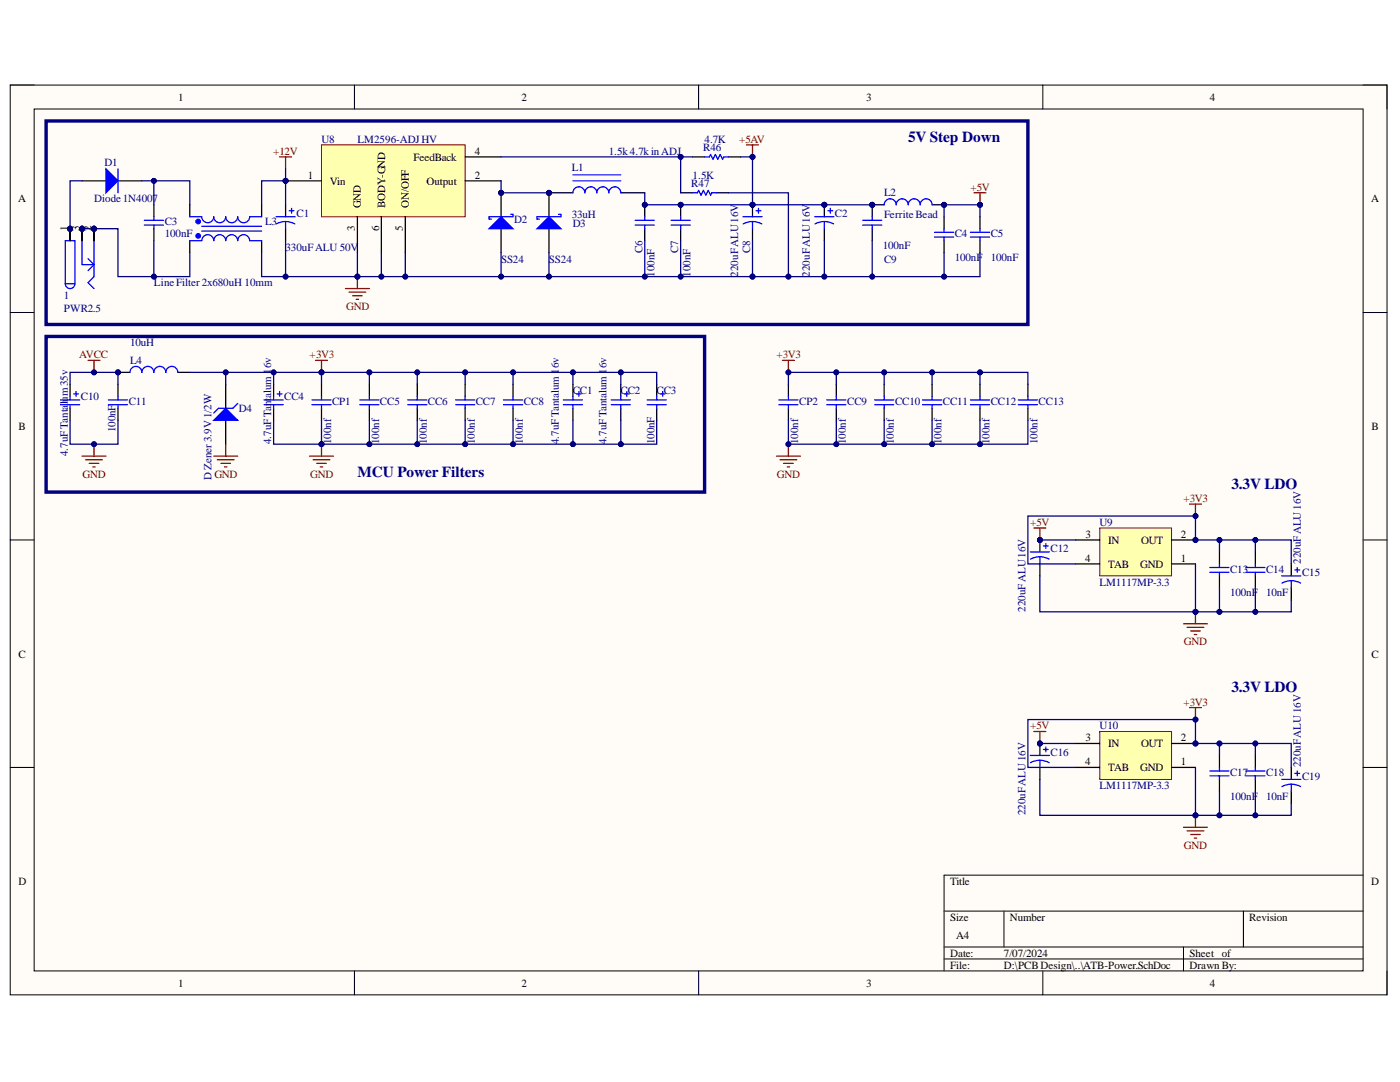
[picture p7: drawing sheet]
<svg xmlns="http://www.w3.org/2000/svg" width="279mm" height="216mm" viewBox="0 0 279 216" stroke-linecap="round" stroke-linejoin="round" font-family="sans-serif">
<defs><g id="words">
<g font-size="3" fill="#000080">
<text x="181.2" y="28.3">5V Step Down</text>
<text x="71.3" y="95.2">MCU Power Filters</text>
<text x="245.7" y="97.6">3.3V LDO</text>
<text x="245.7" y="138.2">3.3V LDO</text>
</g>
<g font-size="2.2">
<text x="35.6" y="20.1">1</text>
<text x="104.1" y="20.1">2</text>
<text x="172.9" y="20.1">3</text>
<text x="241.4" y="20.1">4</text>
<text x="61.5" y="35.7">1</text>
<text x="82.5" y="32.1">FeedBack</text>
<text x="94.8" y="30.8">4</text>
<text x="94.8" y="35.7">2</text>
<text x="3.6" y="40.4">A</text>
<text x="65.9" y="36.8">Vin</text>
<text x="72" y="41.6" transform="rotate(-90 72 41.6)">GND</text>
<text x="76.8" y="41.6" transform="rotate(-90 76.8 41.6)">BODY-GND</text>
<text x="81.6" y="41.6" transform="rotate(-90 81.6 41.6)">ON/OFF</text>
<text x="85.1" y="36.8">Output</text>
<text x="273.6" y="40.4">A</text>
<text x="13.5" y="46.1" transform="rotate(-90 13.5 46.1)">1</text>
<text x="15.9" y="46.1" transform="rotate(-90 15.9 46.1)">3</text>
<text x="18.3" y="46.1" transform="rotate(-90 18.3 46.1)">2</text>
<text x="70.8" y="46" transform="rotate(-90 70.8 46)">3</text>
<text x="75.7" y="46.1" transform="rotate(-90 75.7 46.1)">6</text>
<text x="80.4" y="46.1" transform="rotate(-90 80.4 46.1)">5</text>
<text x="3.7" y="85.8">B</text>
<text x="273.7" y="85.8">B</text>
<text x="216.7" y="107.3">3</text>
<text x="235.7" y="107.3">2</text>
<text x="216.6" y="112.1">4</text>
<text x="221.1" y="108.5">IN</text>
<text x="221.1" y="113.3">TAB</text>
<text x="227.6" y="113.3">GND</text>
<text x="227.7" y="108.5">OUT</text>
<text x="235.7" y="112.1">1</text>
<text x="3.7" y="131.2">C</text>
<text x="273.7" y="131.2">C</text>
<text x="216.7" y="147.9">3</text>
<text x="221.1" y="149.1">IN</text>
<text x="227.7" y="149.1">OUT</text>
<text x="235.7" y="147.9">2</text>
<text x="216.6" y="152.7">4</text>
<text x="221.1" y="153.9">TAB</text>
<text x="227.6" y="153.9">GND</text>
<text x="235.7" y="152.7">1</text>
<text x="3.7" y="176.6">D</text>
<text x="189.6" y="176.6">Title</text>
<text x="273.6" y="176.6">D</text>
<text x="189.6" y="183.7">Size</text>
<text x="201.5" y="183.7">Number</text>
<text x="249.3" y="183.7">Revision</text>
<text x="189.6" y="190.9">Date:</text>
<text x="190.8" y="187.4">A4</text>
<text x="200.3" y="190.9">7/07/2024</text>
<text x="237.4" y="190.9">Sheet of</text>
<text x="35.6" y="196.9">1</text>
<text x="104.1" y="196.9">2</text>
<text x="172.9" y="196.9">3</text>
<text x="189.6" y="193.3">File:</text>
<text x="200.3" y="193.3">D:\PCBDesign\..\ATB-Power.SchDoc</text>
<text x="237.4" y="193.3">Drawn By:</text>
<text x="241.4" y="196.9">4</text>
</g>
<g font-size="2.2" fill="#000080">
<text x="64.2" y="28.5">U8</text>
<text x="71.3" y="28.5">LM2596-ADJHV</text>
<text x="140.6" y="28.5">4.7K</text>
<text x="20.9" y="33">D1</text>
<text x="114.1" y="34.2">L1</text>
<text x="121.5" y="30.8">1.5k 4.7k in ADJ</text>
<text x="138.2" y="35.7">1.5K</text>
<text x="140.3" y="30.2">R46</text>
<text x="18.8" y="40.4">Diode1N4007</text>
<text x="138" y="37.3">R47</text>
<text x="176.4" y="39.2">L2</text>
<text x="32.9" y="45">C3</text>
<text x="32.9" y="47.3">100nF</text>
<text x="52.9" y="45">L3</text>
<text x="59.2" y="43.3">C1</text>
<text x="102.6" y="44.5">D2</text>
<text x="114.1" y="43.5">33uH</text>
<text x="114.3" y="45.2">D3</text>
<text x="166.6" y="43.3">C2</text>
<text x="176.4" y="43.5">FerriteBead</text>
<text x="190.5" y="47.3">C4</text>
<text x="197.7" y="47.3">C5</text>
<text x="57" y="50">330uFALU 50V</text>
<text x="100" y="52.4">SS24</text>
<text x="109.6" y="52.4">SS24</text>
<text x="128.2" y="50.4" transform="rotate(-90 128.2 50.4)">C6</text>
<text x="135.3" y="50.4" transform="rotate(-90 135.3 50.4)">C7</text>
<text x="149.7" y="50.4" transform="rotate(-90 149.7 50.4)">C8</text>
<text x="176.2" y="49.8">100nF</text>
<text x="176.4" y="52.4">C9</text>
<text x="190.5" y="52.1">100nF</text>
<text x="197.7" y="52.1">100nF</text>
<text x="12.8" y="59.7">1</text>
<text x="30.7" y="57.1">LineFilter2x680uH 10mm</text>
<text x="130.6" y="55.2" transform="rotate(-90 130.6 55.2)">100nF</text>
<text x="137.8" y="55.2" transform="rotate(-90 137.8 55.2)">100nF</text>
<text x="147.3" y="55.2" transform="rotate(-90 147.3 55.2)">220uFALU16V</text>
<text x="161.6" y="55.2" transform="rotate(-90 161.6 55.2)">220uFALU16V</text>
<text x="12.8" y="62.2">PWR2.5</text>
<text x="26" y="69.1">10uH</text>
<text x="26" y="72.7">L4</text>
<text x="13.5" y="80.7" transform="rotate(-90 13.5 80.7)">lum35v</text>
<text x="16.1" y="79.9">C10</text>
<text x="25.7" y="80.8">C11</text>
<text x="47.7" y="82.2">D4</text>
<text x="54.1" y="79.3" transform="rotate(-90 54.1 79.3)">alum 16v</text>
<text x="56.7" y="79.9">CC4</text>
<text x="66.3" y="80.8">CP1</text>
<text x="75.8" y="80.8">CC5</text>
<text x="85.4" y="80.8">CC6</text>
<text x="94.9" y="80.8">CC7</text>
<text x="104.6" y="80.8">CC8</text>
<text x="114.3" y="78.7">CC1</text>
<text x="123.8" y="78.7">CC2</text>
<text x="131" y="78.7">CC3</text>
<text x="159.5" y="80.8">CP2</text>
<text x="169.1" y="80.8">CC9</text>
<text x="178.6" y="80.8">CC10</text>
<text x="188.2" y="80.8">CC11</text>
<text x="197.7" y="80.8">CC12</text>
<text x="207.3" y="80.8">CC13</text>
<text x="23.1" y="86.3" transform="rotate(-90 23.1 86.3)">100nF</text>
<text x="54.1" y="88.6" transform="rotate(-90 54.1 88.6)">4.7uFTant</text>
<text x="66.1" y="88.6" transform="rotate(-90 66.1 88.6)">100nf</text>
<text x="75.7" y="88.6" transform="rotate(-90 75.7 88.6)">100nf</text>
<text x="85.2" y="88.6" transform="rotate(-90 85.2 88.6)">100nf</text>
<text x="94.8" y="88.6" transform="rotate(-90 94.8 88.6)">100nf</text>
<text x="104.3" y="88.6" transform="rotate(-90 104.3 88.6)">100nf</text>
<text x="111.5" y="88.6" transform="rotate(-90 111.5 88.6)">4.7uFTantalum 16v</text>
<text x="121.1" y="88.6" transform="rotate(-90 121.1 88.6)">4.7uFTantalum 16v</text>
<text x="130.6" y="88.6" transform="rotate(-90 130.6 88.6)">100nF</text>
<text x="159.3" y="88.6" transform="rotate(-90 159.3 88.6)">100nf</text>
<text x="168.8" y="88.6" transform="rotate(-90 168.8 88.6)">100nf</text>
<text x="178.4" y="88.6" transform="rotate(-90 178.4 88.6)">100nf</text>
<text x="187.9" y="88.6" transform="rotate(-90 187.9 88.6)">100nf</text>
<text x="197.5" y="88.6" transform="rotate(-90 197.5 88.6)">100nf</text>
<text x="207" y="88.6" transform="rotate(-90 207 88.6)">100nf</text>
<text x="13.5" y="91" transform="rotate(-90 13.5 91)">4.7uFTanta</text>
<text x="42.2" y="95.8" transform="rotate(-90 42.2 95.8)">D Zener3.9V1/2W</text>
<text x="219.5" y="105">U9</text>
<text x="209.6" y="110.2">C12</text>
<text x="259.6" y="112.5" transform="rotate(-90 259.6 112.5)">220uFALU16V</text>
<text x="219.5" y="116.9">LM1117MP-3.3</text>
<text x="245.5" y="119">100nF</text>
<text x="245.5" y="114.3">C13</text>
<text x="252.7" y="119">10nF</text>
<text x="252.7" y="114.3">C14</text>
<text x="259.9" y="114.9">C15</text>
<text x="204.7" y="122.1" transform="rotate(-90 204.7 122.1)">220uF ALU16V</text>
<text x="219.5" y="145.5">U10</text>
<text x="209.6" y="150.8">C16</text>
<text x="245.5" y="154.8">C17</text>
<text x="252.7" y="154.8">C18</text>
<text x="259.6" y="153.1" transform="rotate(-90 259.6 153.1)">220uFALU 16V</text>
<text x="259.9" y="155.6">C19</text>
<text x="219.5" y="157.4">LM1117MP-3.3</text>
<text x="245.5" y="159.6">100nF</text>
<text x="252.7" y="159.6">10nF</text>
<text x="204.7" y="162.7" transform="rotate(-90 204.7 162.7)">220uFALU16V</text>
</g>
<g font-size="2.2" fill="#800000">
<text x="147.5" y="28.5">+5AV</text>
<text x="54.5" y="30.8">+12V</text>
<text x="193.7" y="38">+5V</text>
<text x="69.1" y="61.9">GND</text>
<text x="15.8" y="71.5">AVCC</text>
<text x="61.8" y="71.5">+3V3</text>
<text x="155" y="71.5">+3V3</text>
<text x="16.5" y="95.4">GND</text>
<text x="42.8" y="95.4">GND</text>
<text x="61.9" y="95.4">GND</text>
<text x="155" y="95.4">GND</text>
<text x="236.2" y="100.1">+3V3</text>
<text x="205.6" y="105">+5V</text>
<text x="236.3" y="128.8">GND</text>
<text x="236.2" y="140.8">+3V3</text>
<text x="205.6" y="145.5">+5V</text>
<text x="236.3" y="169.4">GND</text>
</g>
</g></defs>
<path d="M2 17h274.8v181.5h-274.8z" fill-rule="evenodd" fill="#fffcf8"/>
<path d="M2 17h274.8v181.5h-274.8z" fill="none" stroke="#000" stroke-width=".2"/>
<path d="M6.8 21.8h265.2v171.9h-265.2z" fill-rule="evenodd" fill="#fffcf8"/>
<g fill="none" stroke="#000" stroke-width=".2">
<path d="M2 17h4.8M70.7 17v4.8M139.4 17v4.8M208.1 17v4.8M272 17h4.8v4.8M6.8 21.8h265.2v171.9h-265.2zM2 62.4h4.8M272 62.4h4.8M2 107.7h4.8M272 107.7h4.8M2 153.1h4.8M272 153.1h4.8"/>
<path d="M272 174.6h-83.6v19.1M70.7 193.7v4.8M139.4 193.7v4.8M188.4 181.8h83.6M188.4 189h83.6M188.4 191.4h83.6M200.4 181.8v7.2M208.1 193.7v4.8M236.2 189v4.7M248.1 181.8v7.2M276.8 193.7v4.8"/>
</g>
<path d="M68.9 57.6h4.8M69.7 58.3h3.3M70.4 59h1.9M71.1 59.7h.5M71.3 55.2v2.4" fill="none" stroke="#800000" stroke-width=".25"/>
<circle cx="71.3" cy="55.2" r=".48" fill="#000080"/>
<circle cx="71.3" cy="55.2" r=".48" fill="none" stroke="#000080" stroke-width=".2"/>
<path d="M30.7 40.9v2.3M30.7 45.6v2.4" fill="none" stroke="#000" stroke-width=".25"/>
<path d="M28.8 44h3.8M28.8 44.9h3.8M30.7 43.2v.8M30.7 44.9v.7" fill="none" stroke="#00f" stroke-width=".25"/>
<circle cx="128.7" cy="40.9" r=".48" fill="#000080"/>
<circle cx="128.7" cy="40.9" r=".48" fill="none" stroke="#000080" stroke-width=".2"/>
<path d="M128.7 40.9v2.3M128.7 45.6v2.4" fill="none" stroke="#000" stroke-width=".25"/>
<circle cx="128.7" cy="40.9" r=".48" fill="#000080"/>
<circle cx="128.7" cy="40.9" r=".48" fill="none" stroke="#000080" stroke-width=".2"/>
<path d="M126.8 44h3.8M126.8 44.9h3.8M128.7 43.2v.8M128.7 44.9v.7" fill="none" stroke="#00f" stroke-width=".25"/>
<circle cx="135.8" cy="40.9" r=".48" fill="#000080"/>
<circle cx="135.8" cy="40.9" r=".48" fill="none" stroke="#000080" stroke-width=".2"/>
<path d="M135.8 40.9v2.3M135.8 45.6v2.4" fill="none" stroke="#000" stroke-width=".25"/>
<circle cx="135.8" cy="40.9" r=".48" fill="#000080"/>
<circle cx="135.8" cy="40.9" r=".48" fill="none" stroke="#000080" stroke-width=".2"/>
<path d="M133.9 44h3.9M133.9 44.9h3.9M135.8 43.2v.8M135.8 44.9v.7" fill="none" stroke="#00f" stroke-width=".25"/>
<circle cx="174.1" cy="40.9" r=".48" fill="#000080"/>
<circle cx="174.1" cy="40.9" r=".48" fill="none" stroke="#000080" stroke-width=".2"/>
<path d="M174.1 40.9v2.3M174.1 45.6v2.4" fill="none" stroke="#000" stroke-width=".25"/>
<circle cx="174.1" cy="40.9" r=".48" fill="#000080"/>
<circle cx="174.1" cy="40.9" r=".48" fill="none" stroke="#000080" stroke-width=".2"/>
<path d="M55.1 43.2h3.8M57 44.2l.8 .1 1 .4M57 44.2l-1.2 .2-.7 .3M57 44.2v1.4M57.7 42.1h1M58.2 41.6v.9M172.2 44h3.8M172.2 44.9h3.8M174.1 43.2v.8M174.1 44.9v.7" fill="none" stroke="#00f" stroke-width=".25"/>
<path d="M57 40.9v2.3M57 45.6v2.4" fill="none" stroke="#000" stroke-width=".25"/>
<path d="M55.8 31.3h2.4M57 31.3v2.4" fill="none" stroke="#800000" stroke-width=".25"/>
<circle cx="57" cy="36.1" r=".48" fill="#000080"/>
<circle cx="57" cy="36.1" r=".48" fill="none" stroke="#000080" stroke-width=".2"/>
<path d="M64.2 28.9h28.6v14.3h-28.6z" fill-rule="evenodd" fill="#ffffb0"/>
<path d="M64.2 28.9h28.6v14.3h-28.6z" fill="none" stroke="#800000" stroke-width=".2"/>
<path d="M57 36.1h7.2" fill="none" stroke="#000" stroke-width=".25"/>
<circle cx="57" cy="36.1" r=".48" fill="#000080"/>
<circle cx="57" cy="36.1" r=".48" fill="none" stroke="#000080" stroke-width=".2"/>
<path d="M92.8 31.3h7.2M92.8 36.1h7.2M71.3 43.2v7.2M76.1 43.2v7.2M80.9 43.2v7.2" fill="none" stroke="#000" stroke-width=".25"/>
<circle cx="109.6" cy="38.5" r=".48" fill="#000080"/>
<circle cx="109.6" cy="38.5" r=".48" fill="none" stroke="#000080" stroke-width=".2"/>
<path d="M109.6 38.5h4.7" fill="none" stroke="#000" stroke-width=".25"/>
<circle cx="109.6" cy="38.5" r=".48" fill="#000080"/>
<circle cx="109.6" cy="38.5" r=".48" fill="none" stroke="#000080" stroke-width=".2"/>
<path d="M123.9 38.5h4.8" fill="none" stroke="#000" stroke-width=".25"/>
<path d="M114.3 38.5a1.2 1.2 0 0 1 1.2-1.2 1.2 1.2 0 0 1 1.2 1.2 1.19 1.19 0 0 1 1.2-1.2 1.19 1.19 0 0 1 1.2 1.2 1.19 1.19 0 0 1 1.2-1.2 1.19 1.19 0 0 1 1.2 1.2 1.19 1.19 0 0 1 1.2-1.2 1.19 1.19 0 0 1 1.2 1.2M114.3 36.1h9.6M114.3 34.9h9.6" fill="none" stroke="#00f" stroke-width=".25"/>
<circle cx="100" cy="38.5" r=".48" fill="#000080"/>
<circle cx="100" cy="38.5" r=".48" fill="none" stroke="#000080" stroke-width=".2"/>
<path d="M100 38.5v4.7M100 45.6v4.8" fill="none" stroke="#000" stroke-width=".25"/>
<circle cx="100" cy="38.5" r=".48" fill="#000080"/>
<circle cx="100" cy="38.5" r=".48" fill="none" stroke="#000080" stroke-width=".2"/>
<path d="M97.6 45.6l2.4-2.4 2.4 2.4z" fill="#00f"/>
<path d="M97.6 45.6l2.4-2.4 2.4 2.4zM101.9 42.8h.5v.4h-4.8v.5h.5" fill="none" stroke="#00f" stroke-width=".25"/>
<circle cx="109.6" cy="38.5" r=".48" fill="#000080"/>
<circle cx="109.6" cy="38.5" r=".48" fill="none" stroke="#000080" stroke-width=".2"/>
<path d="M109.6 38.5v4.7M109.6 45.6v4.8" fill="none" stroke="#000" stroke-width=".25"/>
<circle cx="109.6" cy="38.5" r=".48" fill="#000080"/>
<circle cx="109.6" cy="38.5" r=".48" fill="none" stroke="#000080" stroke-width=".2"/>
<path d="M107.2 45.6l2.4-2.4 2.3 2.4z" fill="#00f"/>
<path d="M107.2 45.6l2.4-2.4 2.3 2.4zM111.5 42.8h.4v.4h-4.7v.5h.4M186.5 46.4h3.8M186.5 47.3h3.8M188.4 45.6v.8M188.4 47.3v.7" fill="none" stroke="#00f" stroke-width=".25"/>
<path d="M188.4 43.2v2.4M188.4 48v2.4" fill="none" stroke="#000" stroke-width=".25"/>
<circle cx="164.5" cy="40.9" r=".48" fill="#000080"/>
<circle cx="164.5" cy="40.9" r=".48" fill="none" stroke="#000080" stroke-width=".2"/>
<path d="M164.5 40.9v2.3" fill="none" stroke="#000" stroke-width=".25"/>
<circle cx="164.5" cy="40.9" r=".48" fill="#000080"/>
<circle cx="164.5" cy="40.9" r=".48" fill="none" stroke="#000080" stroke-width=".2"/>
<path d="M164.5 45.6v2.4" fill="none" stroke="#000" stroke-width=".25"/>
<path d="M162.6 43.2h3.8M164.5 44.2l1.2 .2 .7 .3M164.5 44.2l-.8 .1-1 .4M164.5 44.2v1.4M165.2 42.1h1M165.7 41.6v.9" fill="none" stroke="#00f" stroke-width=".25"/>
<circle cx="150.2" cy="40.9" r=".48" fill="#000080"/>
<circle cx="150.2" cy="40.9" r=".48" fill="none" stroke="#000080" stroke-width=".2"/>
<path d="M150.2 40.9v2.3" fill="none" stroke="#000" stroke-width=".25"/>
<circle cx="150.2" cy="40.9" r=".48" fill="#000080"/>
<circle cx="150.2" cy="40.9" r=".48" fill="none" stroke="#000080" stroke-width=".2"/>
<path d="M150.2 45.6v2.4" fill="none" stroke="#000" stroke-width=".25"/>
<path d="M148.3 43.2h3.8M150.2 44.2l.7 .1 1.1 .4M150.2 44.2l-1.2 .2-.7 .3M150.2 44.2v1.4M150.9 42.1h.9M151.4 41.6v.9" fill="none" stroke="#00f" stroke-width=".25"/>
<circle cx="174.1" cy="40.9" r=".48" fill="#000080"/>
<circle cx="174.1" cy="40.9" r=".48" fill="none" stroke="#000080" stroke-width=".2"/>
<circle cx="188.4" cy="40.9" r=".48" fill="#000080"/>
<circle cx="188.4" cy="40.9" r=".48" fill="none" stroke="#000080" stroke-width=".2"/>
<path d="M174.1 40.9h2.4" fill="none" stroke="#000" stroke-width=".25"/>
<circle cx="174.1" cy="40.9" r=".48" fill="#000080"/>
<circle cx="174.1" cy="40.9" r=".48" fill="none" stroke="#000080" stroke-width=".2"/>
<path d="M186 40.9h2.4" fill="none" stroke="#000" stroke-width=".25"/>
<circle cx="188.4" cy="40.9" r=".48" fill="#000080"/>
<circle cx="188.4" cy="40.9" r=".48" fill="none" stroke="#000080" stroke-width=".2"/>
<path d="M176.5 40.9a1.19 1.19 0 0 1 1.2-1.2 1.19 1.19 0 0 1 1.1 1.2 1.2 1.2 0 0 1 1.2-1.2 1.2 1.2 0 0 1 1.2 1.2 1.19 1.19 0 0 1 1.2-1.2 1.19 1.19 0 0 1 1.2 1.2 1.19 1.19 0 0 1 1.2-1.2 1.19 1.19 0 0 1 1.2 1.2" fill="none" stroke="#00f" stroke-width=".25"/>
<path d="M149 28.9h2.4M150.2 28.9v2.4" fill="none" stroke="#800000" stroke-width=".25"/>
<circle cx="150.2" cy="31.3" r=".48" fill="#000080"/>
<circle cx="150.2" cy="31.3" r=".48" fill="none" stroke="#000080" stroke-width=".2"/>
<path d="M16.4 36.1h4.7M23.5 36.1h4.8M135.8 38.5h2.4M138.2 31.3h2.4M143 38.5h2.4M145.4 31.3h2.4" fill="none" stroke="#000" stroke-width=".25"/>
<path d="M138.2 38.5h1l.2-.5 .5 .9 .5-.9 .5 .9 .4-.9 .5 .9 .3-.4h.9M140.6 31.3h1l.2-.5 .5 1 .5-1 .4 1 .5-1 .5 1 .2-.5h1" fill="none" stroke="#00f" stroke-width=".25"/>
<path d="M9.2 24.1h195.9v40.6h-195.9z" fill="none" stroke="#000080" stroke-width=".68"/>
<path d="M21.1 33.7l2.4 2.4-2.4 2.4z" fill="#00f"/>
<path d="M21.1 33.7l2.4 2.4-2.4 2.4zM23.5 33.7v4.8M37.9 43.2h2.4a1.2 1.2 0 0 0 1.2 1.2 1.2 1.2 0 0 0 1.2-1.2 1.19 1.19 0 0 0 1.2 1.2 1.19 1.19 0 0 0 1.1-1.2 1.19 1.19 0 0 0 1.2 1.2 1.19 1.19 0 0 0 1.2-1.2 1.19 1.19 0 0 0 1.2 1.2 1.19 1.19 0 0 0 1.2-1.2h2.4M37.9 48h2.4a1.2 1.2 0 0 1 1.2-1.2 1.2 1.2 0 0 1 1.2 1.2 1.19 1.19 0 0 1 1.2-1.2 1.19 1.19 0 0 1 1.1 1.2 1.19 1.19 0 0 1 1.2-1.2 1.19 1.19 0 0 1 1.2 1.2 1.19 1.19 0 0 1 1.2-1.2 1.19 1.19 0 0 1 1.2 1.2h2.4M40.3 46.1h11.9M40.3 45.2h11.9" fill="none" stroke="#00f" stroke-width=".25"/>
<path d="M37.9 40.9v2.3M37.9 48v2.4M52.2 40.9v2.3M52.2 48v2.4" fill="none" stroke="#000" stroke-width=".25"/>
<circle cx="39.6" cy="47.1" r=".48" fill="#00f"/>
<circle cx="39.6" cy="47.1" r=".48" fill="none" stroke="#00f" stroke-width=".2"/>
<circle cx="39.5" cy="44.2" r=".48" fill="#00f"/>
<circle cx="39.5" cy="44.2" r=".48" fill="none" stroke="#00f" stroke-width=".2"/>
<path d="M195.6 43.2v2.4M195.6 48v2.4" fill="none" stroke="#000" stroke-width=".25"/>
<path d="M193.7 46.4h3.8M193.7 47.3h3.8M195.6 45.6v.8M195.6 47.3v.7" fill="none" stroke="#00f" stroke-width=".25"/>
<path d="M100 36.1v2.4h9.6" fill="none" stroke="#000080" stroke-width=".25"/>
<circle cx="109.6" cy="38.5" r=".48" fill="#000080"/>
<circle cx="109.6" cy="38.5" r=".48" fill="none" stroke="#000080" stroke-width=".2"/>
<circle cx="100" cy="38.5" r=".48" fill="#000080"/>
<circle cx="100" cy="38.5" r=".48" fill="none" stroke="#000080" stroke-width=".2"/>
<path d="M57 33.7v7.2" fill="none" stroke="#000080" stroke-width=".25"/>
<circle cx="57" cy="36.1" r=".48" fill="#000080"/>
<circle cx="57" cy="36.1" r=".48" fill="none" stroke="#000080" stroke-width=".2"/>
<path d="M164.5 40.9h9.6" fill="none" stroke="#000080" stroke-width=".25"/>
<circle cx="164.5" cy="40.9" r=".48" fill="#000080"/>
<circle cx="164.5" cy="40.9" r=".48" fill="none" stroke="#000080" stroke-width=".2"/>
<circle cx="174.1" cy="40.9" r=".48" fill="#000080"/>
<circle cx="174.1" cy="40.9" r=".48" fill="none" stroke="#000080" stroke-width=".2"/>
<path d="M188.4 50.4v4.8" fill="none" stroke="#000080" stroke-width=".25"/>
<circle cx="188.4" cy="55.2" r=".48" fill="#000080"/>
<circle cx="188.4" cy="55.2" r=".48" fill="none" stroke="#000080" stroke-width=".2"/>
<path d="M57 48v7.2" fill="none" stroke="#000080" stroke-width=".25"/>
<circle cx="57" cy="55.2" r=".48" fill="#000080"/>
<circle cx="57" cy="55.2" r=".48" fill="none" stroke="#000080" stroke-width=".2"/>
<path d="M71.3 50.4v4.8" fill="none" stroke="#000080" stroke-width=".25"/>
<circle cx="71.3" cy="55.2" r=".48" fill="#000080"/>
<circle cx="71.3" cy="55.2" r=".48" fill="none" stroke="#000080" stroke-width=".2"/>
<path d="M80.9 50.4v4.8" fill="none" stroke="#000080" stroke-width=".25"/>
<circle cx="80.9" cy="55.2" r=".48" fill="#000080"/>
<circle cx="80.9" cy="55.2" r=".48" fill="none" stroke="#000080" stroke-width=".2"/>
<path d="M100 50.4v4.8" fill="none" stroke="#000080" stroke-width=".25"/>
<circle cx="100" cy="55.2" r=".48" fill="#000080"/>
<circle cx="100" cy="55.2" r=".48" fill="none" stroke="#000080" stroke-width=".2"/>
<path d="M109.6 50.4v4.8" fill="none" stroke="#000080" stroke-width=".25"/>
<circle cx="109.6" cy="55.2" r=".48" fill="#000080"/>
<circle cx="109.6" cy="55.2" r=".48" fill="none" stroke="#000080" stroke-width=".2"/>
<path d="M128.7 48v7.2" fill="none" stroke="#000080" stroke-width=".25"/>
<circle cx="128.7" cy="55.2" r=".48" fill="#000080"/>
<circle cx="128.7" cy="55.2" r=".48" fill="none" stroke="#000080" stroke-width=".2"/>
<path d="M135.8 48v7.2" fill="none" stroke="#000080" stroke-width=".25"/>
<circle cx="135.8" cy="55.2" r=".48" fill="#000080"/>
<circle cx="135.8" cy="55.2" r=".48" fill="none" stroke="#000080" stroke-width=".2"/>
<path d="M164.5 48v7.2" fill="none" stroke="#000080" stroke-width=".25"/>
<circle cx="164.5" cy="55.2" r=".48" fill="#000080"/>
<circle cx="164.5" cy="55.2" r=".48" fill="none" stroke="#000080" stroke-width=".2"/>
<path d="M174.1 48v7.2" fill="none" stroke="#000080" stroke-width=".25"/>
<circle cx="174.1" cy="55.2" r=".48" fill="#000080"/>
<circle cx="174.1" cy="55.2" r=".48" fill="none" stroke="#000080" stroke-width=".2"/>
<path d="M188.4 40.9v2.3" fill="none" stroke="#000080" stroke-width=".25"/>
<circle cx="188.4" cy="40.9" r=".48" fill="#000080"/>
<circle cx="188.4" cy="40.9" r=".48" fill="none" stroke="#000080" stroke-width=".2"/>
<path d="M128.7 38.5v2.4h21.5" fill="none" stroke="#000080" stroke-width=".25"/>
<circle cx="150.2" cy="40.9" r=".48" fill="#000080"/>
<circle cx="150.2" cy="40.9" r=".48" fill="none" stroke="#000080" stroke-width=".2"/>
<circle cx="135.8" cy="40.9" r=".48" fill="#000080"/>
<circle cx="135.8" cy="40.9" r=".48" fill="none" stroke="#000080" stroke-width=".2"/>
<circle cx="128.7" cy="40.9" r=".48" fill="#000080"/>
<circle cx="128.7" cy="40.9" r=".48" fill="none" stroke="#000080" stroke-width=".2"/>
<path d="M76.1 50.4v4.8" fill="none" stroke="#000080" stroke-width=".25"/>
<circle cx="76.1" cy="55.2" r=".48" fill="#000080"/>
<circle cx="76.1" cy="55.2" r=".48" fill="none" stroke="#000080" stroke-width=".2"/>
<path d="M150.2 48v7.2" fill="none" stroke="#000080" stroke-width=".25"/>
<circle cx="150.2" cy="55.2" r=".48" fill="#000080"/>
<circle cx="150.2" cy="55.2" r=".48" fill="none" stroke="#000080" stroke-width=".2"/>
<path d="M150.2 40.9h14.3" fill="none" stroke="#000080" stroke-width=".25"/>
<circle cx="150.2" cy="40.9" r=".48" fill="#000080"/>
<circle cx="150.2" cy="40.9" r=".48" fill="none" stroke="#000080" stroke-width=".2"/>
<circle cx="164.5" cy="40.9" r=".48" fill="#000080"/>
<circle cx="164.5" cy="40.9" r=".48" fill="none" stroke="#000080" stroke-width=".2"/>
<path d="M147.8 31.3h2.4" fill="none" stroke="#000080" stroke-width=".25"/>
<circle cx="150.2" cy="31.3" r=".48" fill="#000080"/>
<circle cx="150.2" cy="31.3" r=".48" fill="none" stroke="#000080" stroke-width=".2"/>
<path d="M150.2 31.3v9.6" fill="none" stroke="#000080" stroke-width=".25"/>
<circle cx="150.2" cy="31.3" r=".48" fill="#000080"/>
<circle cx="150.2" cy="31.3" r=".48" fill="none" stroke="#000080" stroke-width=".2"/>
<circle cx="150.2" cy="40.9" r=".48" fill="#000080"/>
<circle cx="150.2" cy="40.9" r=".48" fill="none" stroke="#000080" stroke-width=".2"/>
<path d="M145.4 38.5h11.9v16.7" fill="none" stroke="#000080" stroke-width=".25"/>
<circle cx="157.3" cy="55.2" r=".48" fill="#000080"/>
<circle cx="157.3" cy="55.2" r=".48" fill="none" stroke="#000080" stroke-width=".2"/>
<path d="M188.4 40.9h7.2" fill="none" stroke="#000080" stroke-width=".25"/>
<circle cx="195.6" cy="40.9" r=".48" fill="#000080"/>
<circle cx="195.6" cy="40.9" r=".48" fill="none" stroke="#000080" stroke-width=".2"/>
<circle cx="188.4" cy="40.9" r=".48" fill="#000080"/>
<circle cx="188.4" cy="40.9" r=".48" fill="none" stroke="#000080" stroke-width=".2"/>
<path d="M30.7 36.1v4.8" fill="none" stroke="#000080" stroke-width=".25"/>
<circle cx="30.7" cy="36.1" r=".48" fill="#000080"/>
<circle cx="30.7" cy="36.1" r=".48" fill="none" stroke="#000080" stroke-width=".2"/>
<path d="M100 31.3h38.2" fill="none" stroke="#000080" stroke-width=".25"/>
<circle cx="135.8" cy="31.3" r=".48" fill="#000080"/>
<circle cx="135.8" cy="31.3" r=".48" fill="none" stroke="#000080" stroke-width=".2"/>
<path d="M135.8 31.3v7.2" fill="none" stroke="#000080" stroke-width=".25"/>
<circle cx="135.8" cy="31.3" r=".48" fill="#000080"/>
<circle cx="135.8" cy="31.3" r=".48" fill="none" stroke="#000080" stroke-width=".2"/>
<path d="M28.3 36.1h9.6v4.8" fill="none" stroke="#000080" stroke-width=".25"/>
<circle cx="30.7" cy="36.1" r=".48" fill="#000080"/>
<circle cx="30.7" cy="36.1" r=".48" fill="none" stroke="#000080" stroke-width=".2"/>
<path d="M57 36.1h-4.8v4.8" fill="none" stroke="#000080" stroke-width=".25"/>
<circle cx="57" cy="36.1" r=".48" fill="#000080"/>
<circle cx="57" cy="36.1" r=".48" fill="none" stroke="#000080" stroke-width=".2"/>
<path d="M52.2 50.4v4.8h98" fill="none" stroke="#000080" stroke-width=".25"/>
<circle cx="57" cy="55.2" r=".48" fill="#000080"/>
<circle cx="57" cy="55.2" r=".48" fill="none" stroke="#000080" stroke-width=".2"/>
<circle cx="71.3" cy="55.2" r=".48" fill="#000080"/>
<circle cx="71.3" cy="55.2" r=".48" fill="none" stroke="#000080" stroke-width=".2"/>
<circle cx="76.1" cy="55.2" r=".48" fill="#000080"/>
<circle cx="76.1" cy="55.2" r=".48" fill="none" stroke="#000080" stroke-width=".2"/>
<circle cx="80.9" cy="55.2" r=".48" fill="#000080"/>
<circle cx="80.9" cy="55.2" r=".48" fill="none" stroke="#000080" stroke-width=".2"/>
<circle cx="100" cy="55.2" r=".48" fill="#000080"/>
<circle cx="100" cy="55.2" r=".48" fill="none" stroke="#000080" stroke-width=".2"/>
<circle cx="109.6" cy="55.2" r=".48" fill="#000080"/>
<circle cx="109.6" cy="55.2" r=".48" fill="none" stroke="#000080" stroke-width=".2"/>
<circle cx="128.7" cy="55.2" r=".48" fill="#000080"/>
<circle cx="128.7" cy="55.2" r=".48" fill="none" stroke="#000080" stroke-width=".2"/>
<circle cx="135.8" cy="55.2" r=".48" fill="#000080"/>
<circle cx="135.8" cy="55.2" r=".48" fill="none" stroke="#000080" stroke-width=".2"/>
<circle cx="150.2" cy="55.2" r=".48" fill="#000080"/>
<circle cx="150.2" cy="55.2" r=".48" fill="none" stroke="#000080" stroke-width=".2"/>
<path d="M30.7 48v7.2" fill="none" stroke="#000080" stroke-width=".25"/>
<circle cx="30.7" cy="55.2" r=".48" fill="#000080"/>
<circle cx="30.7" cy="55.2" r=".48" fill="none" stroke="#000080" stroke-width=".2"/>
<path d="M16.4 45.6h7.1v9.6h14.4v-4.8" fill="none" stroke="#000080" stroke-width=".25"/>
<circle cx="30.7" cy="55.2" r=".48" fill="#000080"/>
<circle cx="30.7" cy="55.2" r=".48" fill="none" stroke="#000080" stroke-width=".2"/>
<circle cx="18.8" cy="45.6" r=".48" fill="#000080"/>
<circle cx="18.8" cy="45.6" r=".48" fill="none" stroke="#000080" stroke-width=".2"/>
<circle cx="16.4" cy="45.6" r=".48" fill="#000080"/>
<circle cx="16.4" cy="45.6" r=".48" fill="none" stroke="#000080" stroke-width=".2"/>
<path d="M150.2 55.2h45.4" fill="none" stroke="#000080" stroke-width=".25"/>
<circle cx="188.4" cy="55.2" r=".48" fill="#000080"/>
<circle cx="188.4" cy="55.2" r=".48" fill="none" stroke="#000080" stroke-width=".2"/>
<circle cx="174.1" cy="55.2" r=".48" fill="#000080"/>
<circle cx="174.1" cy="55.2" r=".48" fill="none" stroke="#000080" stroke-width=".2"/>
<circle cx="164.5" cy="55.2" r=".48" fill="#000080"/>
<circle cx="164.5" cy="55.2" r=".48" fill="none" stroke="#000080" stroke-width=".2"/>
<circle cx="157.3" cy="55.2" r=".48" fill="#000080"/>
<circle cx="157.3" cy="55.2" r=".48" fill="none" stroke="#000080" stroke-width=".2"/>
<circle cx="150.2" cy="55.2" r=".48" fill="#000080"/>
<circle cx="150.2" cy="55.2" r=".48" fill="none" stroke="#000080" stroke-width=".2"/>
<path d="M195.6 40.9v2.3" fill="none" stroke="#000080" stroke-width=".25"/>
<circle cx="195.6" cy="40.9" r=".48" fill="#000080"/>
<circle cx="195.6" cy="40.9" r=".48" fill="none" stroke="#000080" stroke-width=".2"/>
<path d="M195.6 50.4v4.8" fill="none" stroke="#000080" stroke-width=".25"/>
<path d="M54.6 76.7v2.4M64.2 76.7v2.4M54.6 81.5v2.4M64.2 81.5v2.4" fill="none" stroke="#000" stroke-width=".25"/>
<path d="M52.7 79.8h3.8M54.6 79.1v.7M55.3 78.6h1M55.8 78.1v1M62.3 79.8h3.8M64.2 79.1v.7M52.7 80.8h3.8M54.6 80.8v.7M62.3 80.8h3.8M64.2 80.8v.7" fill="none" stroke="#00f" stroke-width=".25"/>
<path d="M63 71.9h2.4M64.2 71.9v2.4" fill="none" stroke="#800000" stroke-width=".25"/>
<circle cx="64.2" cy="74.3" r=".48" fill="#000080"/>
<circle cx="64.2" cy="74.3" r=".48" fill="none" stroke="#000080" stroke-width=".2"/>
<path d="M61.8 91h4.8M62.5 91.7h3.3M63.2 92.5h1.9M63.9 93.2h.5M64.2 88.6v2.4" fill="none" stroke="#800000" stroke-width=".25"/>
<circle cx="64.2" cy="88.6" r=".48" fill="#000080"/>
<circle cx="64.2" cy="88.6" r=".48" fill="none" stroke="#000080" stroke-width=".2"/>
<g fill="none" stroke="#000" stroke-width=".25">
<path d="M45 76.7v4.8M73.7 76.7v2.4M83.3 76.7v2.4M92.8 76.7v2.4M102.4 76.7v2.4M123.9 76.7v2.4M131.1 76.7v2.4M45 83.9v4.7M73.7 81.5v2.4M83.3 81.5v2.4M92.8 81.5v2.4M102.4 81.5v2.4"/>
<path d="M123.9 81.5v2.4M131.1 81.5v2.4"/>
</g>
<g fill="none" stroke="#00f" stroke-width=".25">
<path d="M71.8 79.8h3.8M73.7 79.1v.7M81.4 79.8h3.8M83.3 79.1v.7M90.9 79.8h3.8M92.8 79.1v.7M100.5 79.8h3.8M102.4 79.1v.7M122 79.8h3.8M123.9 79.1v.7M124.6 78.6h1M125.1 78.1v1"/>
<path d="M129.1 79.8h3.9M131.1 79.1v.7M131.8 78.6h.9M132.3 78.1v1M71.8 80.8h3.8M73.7 80.8v.7M81.4 80.8h3.8M83.3 80.8v.7M90.9 80.8h3.8M92.8 80.8v.7M100.5 80.8h3.8M102.4 80.8v.7"/>
<path d="M122 80.8h3.8M123.9 80.8v.7M129.1 80.8h3.9M131.1 80.8v.7"/>
</g>
<path d="M9.2 67.1h131.4v31.1h-131.4z" fill="none" stroke="#000080" stroke-width=".68"/>
<path d="M45 81.5l2.4 2.4h-4.7z" fill="#00f"/>
<g fill="none" stroke="#00f" stroke-width=".25">
<path d="M12.1 79.8h3.8M14 79.1v.7M14.7 78.6h1M15.2 78.1v1M21.6 79.8h3.9M23.5 79.1v.7M112.4 79.8h3.8M114.3 79.1v.7M115.1 78.6h.9M115.5 78.1v1M12.1 80.8h3.8M14 80.8v.7"/>
<path d="M21.6 80.8h3.9M23.5 80.8v.7M45 81.5l2.4 2.4h-4.7zM47.4 80.5l-.9 1h-2.9l-.9 .9M112.4 80.8h3.8M114.3 80.8v.7"/>
</g>
<path d="M17.6 71.9h2.4M18.8 71.9v2.4M42.7 91h4.7M43.4 91.7h3.3M44.1 92.5h1.9M44.8 93.2h.5M45 88.6v2.4" fill="none" stroke="#800000" stroke-width=".25"/>
<path d="M14 76.7v2.4M23.5 76.7v2.4M114.3 76.7v2.4M14 81.5v2.4M23.5 81.5v2.4M114.3 81.5v2.4" fill="none" stroke="#000" stroke-width=".25"/>
<circle cx="18.8" cy="74.3" r=".48" fill="#000080"/>
<circle cx="18.8" cy="74.3" r=".48" fill="none" stroke="#000080" stroke-width=".2"/>
<path d="M16.4 91h4.7M17.1 91.7h3.3M17.8 92.5h1.9M18.5 93.2h.5M18.8 88.6v2.4" fill="none" stroke="#800000" stroke-width=".25"/>
<circle cx="18.8" cy="88.6" r=".48" fill="#000080"/>
<circle cx="18.8" cy="88.6" r=".48" fill="none" stroke="#000080" stroke-width=".2"/>
<circle cx="23.5" cy="74.3" r=".48" fill="#000080"/>
<circle cx="23.5" cy="74.3" r=".48" fill="none" stroke="#000080" stroke-width=".2"/>
<path d="M23.5 74.3h2.4" fill="none" stroke="#000" stroke-width=".25"/>
<circle cx="23.5" cy="74.3" r=".48" fill="#000080"/>
<circle cx="23.5" cy="74.3" r=".48" fill="none" stroke="#000080" stroke-width=".2"/>
<path d="M35.5 74.3h2.4" fill="none" stroke="#000" stroke-width=".25"/>
<path d="M25.9 74.3a1.19 1.19 0 0 1 1.2-1.2 1.19 1.19 0 0 1 1.2 1.2 1.19 1.19 0 0 1 1.2-1.2 1.19 1.19 0 0 1 1.2 1.2 1.2 1.2 0 0 1 1.2-1.2 1.2 1.2 0 0 1 1.2 1.2 1.19 1.19 0 0 1 1.2-1.2 1.19 1.19 0 0 1 1.2 1.2" fill="none" stroke="#00f" stroke-width=".25"/>
<path d="M64.2 83.9v4.7h9.5v-4.7" fill="none" stroke="#000080" stroke-width=".25"/>
<circle cx="73.7" cy="88.6" r=".48" fill="#000080"/>
<circle cx="73.7" cy="88.6" r=".48" fill="none" stroke="#000080" stroke-width=".2"/>
<circle cx="64.2" cy="88.6" r=".48" fill="#000080"/>
<circle cx="64.2" cy="88.6" r=".48" fill="none" stroke="#000080" stroke-width=".2"/>
<path d="M54.6 83.9v4.7h9.6" fill="none" stroke="#000080" stroke-width=".25"/>
<circle cx="64.2" cy="88.6" r=".48" fill="#000080"/>
<circle cx="64.2" cy="88.6" r=".48" fill="none" stroke="#000080" stroke-width=".2"/>
<path d="M64.2 74.3h9.5v2.4" fill="none" stroke="#000080" stroke-width=".25"/>
<circle cx="73.7" cy="74.3" r=".48" fill="#000080"/>
<circle cx="73.7" cy="74.3" r=".48" fill="none" stroke="#000080" stroke-width=".2"/>
<circle cx="64.2" cy="74.3" r=".48" fill="#000080"/>
<circle cx="64.2" cy="74.3" r=".48" fill="none" stroke="#000080" stroke-width=".2"/>
<path d="M83.3 83.9v4.7h-9.6" fill="none" stroke="#000080" stroke-width=".25"/>
<circle cx="83.3" cy="88.6" r=".48" fill="#000080"/>
<circle cx="83.3" cy="88.6" r=".48" fill="none" stroke="#000080" stroke-width=".2"/>
<circle cx="73.7" cy="88.6" r=".48" fill="#000080"/>
<circle cx="73.7" cy="88.6" r=".48" fill="none" stroke="#000080" stroke-width=".2"/>
<path d="M83.3 74.3v2.4" fill="none" stroke="#000080" stroke-width=".25"/>
<circle cx="83.3" cy="74.3" r=".48" fill="#000080"/>
<circle cx="83.3" cy="74.3" r=".48" fill="none" stroke="#000080" stroke-width=".2"/>
<path d="M92.8 83.9v4.7h-9.5" fill="none" stroke="#000080" stroke-width=".25"/>
<circle cx="92.8" cy="88.6" r=".48" fill="#000080"/>
<circle cx="92.8" cy="88.6" r=".48" fill="none" stroke="#000080" stroke-width=".2"/>
<circle cx="83.3" cy="88.6" r=".48" fill="#000080"/>
<circle cx="83.3" cy="88.6" r=".48" fill="none" stroke="#000080" stroke-width=".2"/>
<path d="M114.3 74.3v2.4" fill="none" stroke="#000080" stroke-width=".25"/>
<circle cx="114.3" cy="74.3" r=".48" fill="#000080"/>
<circle cx="114.3" cy="74.3" r=".48" fill="none" stroke="#000080" stroke-width=".2"/>
<path d="M102.4 74.3v2.4" fill="none" stroke="#000080" stroke-width=".25"/>
<circle cx="102.4" cy="74.3" r=".48" fill="#000080"/>
<circle cx="102.4" cy="74.3" r=".48" fill="none" stroke="#000080" stroke-width=".2"/>
<path d="M114.3 83.9v4.7" fill="none" stroke="#000080" stroke-width=".25"/>
<circle cx="114.3" cy="88.6" r=".48" fill="#000080"/>
<circle cx="114.3" cy="88.6" r=".48" fill="none" stroke="#000080" stroke-width=".2"/>
<path d="M102.4 83.9v4.7" fill="none" stroke="#000080" stroke-width=".25"/>
<circle cx="102.4" cy="88.6" r=".48" fill="#000080"/>
<circle cx="102.4" cy="88.6" r=".48" fill="none" stroke="#000080" stroke-width=".2"/>
<path d="M73.7 74.3h19.1v2.4" fill="none" stroke="#000080" stroke-width=".25"/>
<circle cx="92.8" cy="74.3" r=".48" fill="#000080"/>
<circle cx="92.8" cy="74.3" r=".48" fill="none" stroke="#000080" stroke-width=".2"/>
<circle cx="83.3" cy="74.3" r=".48" fill="#000080"/>
<circle cx="83.3" cy="74.3" r=".48" fill="none" stroke="#000080" stroke-width=".2"/>
<circle cx="73.7" cy="74.3" r=".48" fill="#000080"/>
<circle cx="73.7" cy="74.3" r=".48" fill="none" stroke="#000080" stroke-width=".2"/>
<path d="M123.9 74.3h7.2v2.4" fill="none" stroke="#000080" stroke-width=".25"/>
<circle cx="123.9" cy="74.3" r=".48" fill="#000080"/>
<circle cx="123.9" cy="74.3" r=".48" fill="none" stroke="#000080" stroke-width=".2"/>
<path d="M131.1 83.9v4.7h-7.2" fill="none" stroke="#000080" stroke-width=".25"/>
<circle cx="123.9" cy="88.6" r=".48" fill="#000080"/>
<circle cx="123.9" cy="88.6" r=".48" fill="none" stroke="#000080" stroke-width=".2"/>
<path d="M54.6 76.7v-2.4h9.6v2.4" fill="none" stroke="#000080" stroke-width=".25"/>
<circle cx="54.6" cy="74.3" r=".48" fill="#000080"/>
<circle cx="54.6" cy="74.3" r=".48" fill="none" stroke="#000080" stroke-width=".2"/>
<circle cx="64.2" cy="74.3" r=".48" fill="#000080"/>
<circle cx="64.2" cy="74.3" r=".48" fill="none" stroke="#000080" stroke-width=".2"/>
<path d="M54.6 74.3h-9.6v2.4" fill="none" stroke="#000080" stroke-width=".25"/>
<circle cx="45" cy="74.3" r=".48" fill="#000080"/>
<circle cx="45" cy="74.3" r=".48" fill="none" stroke="#000080" stroke-width=".2"/>
<circle cx="54.6" cy="74.3" r=".48" fill="#000080"/>
<circle cx="54.6" cy="74.3" r=".48" fill="none" stroke="#000080" stroke-width=".2"/>
<path d="M37.9 74.3h7.1" fill="none" stroke="#000080" stroke-width=".25"/>
<circle cx="45" cy="74.3" r=".48" fill="#000080"/>
<circle cx="45" cy="74.3" r=".48" fill="none" stroke="#000080" stroke-width=".2"/>
<path d="M14 76.7v-2.4h9.5v2.4" fill="none" stroke="#000080" stroke-width=".25"/>
<circle cx="23.5" cy="74.3" r=".48" fill="#000080"/>
<circle cx="23.5" cy="74.3" r=".48" fill="none" stroke="#000080" stroke-width=".2"/>
<circle cx="18.8" cy="74.3" r=".48" fill="#000080"/>
<circle cx="18.8" cy="74.3" r=".48" fill="none" stroke="#000080" stroke-width=".2"/>
<path d="M14 83.9v4.7h9.5v-4.7" fill="none" stroke="#000080" stroke-width=".25"/>
<circle cx="18.8" cy="88.6" r=".48" fill="#000080"/>
<circle cx="18.8" cy="88.6" r=".48" fill="none" stroke="#000080" stroke-width=".2"/>
<path d="M92.8 74.3h31.1v2.4" fill="none" stroke="#000080" stroke-width=".25"/>
<circle cx="92.8" cy="74.3" r=".48" fill="#000080"/>
<circle cx="92.8" cy="74.3" r=".48" fill="none" stroke="#000080" stroke-width=".2"/>
<circle cx="102.4" cy="74.3" r=".48" fill="#000080"/>
<circle cx="102.4" cy="74.3" r=".48" fill="none" stroke="#000080" stroke-width=".2"/>
<circle cx="114.3" cy="74.3" r=".48" fill="#000080"/>
<circle cx="114.3" cy="74.3" r=".48" fill="none" stroke="#000080" stroke-width=".2"/>
<circle cx="123.9" cy="74.3" r=".48" fill="#000080"/>
<circle cx="123.9" cy="74.3" r=".48" fill="none" stroke="#000080" stroke-width=".2"/>
<path d="M123.9 83.9v4.7h-31.1" fill="none" stroke="#000080" stroke-width=".25"/>
<circle cx="92.8" cy="88.6" r=".48" fill="#000080"/>
<circle cx="92.8" cy="88.6" r=".48" fill="none" stroke="#000080" stroke-width=".2"/>
<circle cx="102.4" cy="88.6" r=".48" fill="#000080"/>
<circle cx="102.4" cy="88.6" r=".48" fill="none" stroke="#000080" stroke-width=".2"/>
<circle cx="114.3" cy="88.6" r=".48" fill="#000080"/>
<circle cx="114.3" cy="88.6" r=".48" fill="none" stroke="#000080" stroke-width=".2"/>
<circle cx="123.9" cy="88.6" r=".48" fill="#000080"/>
<circle cx="123.9" cy="88.6" r=".48" fill="none" stroke="#000080" stroke-width=".2"/>
<circle cx="14" cy="45.6" r=".48" fill="#000080"/>
<circle cx="14" cy="45.6" r=".48" fill="none" stroke="#000080" stroke-width=".2"/>
<circle cx="18.8" cy="45.6" r=".48" fill="#000080"/>
<circle cx="18.8" cy="45.6" r=".48" fill="none" stroke="#000080" stroke-width=".2"/>
<circle cx="16.4" cy="45.6" r=".48" fill="#000080"/>
<circle cx="16.4" cy="45.6" r=".48" fill="none" stroke="#000080" stroke-width=".2"/>
<circle cx="14" cy="45.6" r=".48" fill="#000080"/>
<circle cx="14" cy="45.6" r=".48" fill="none" stroke="#000080" stroke-width=".2"/>
<circle cx="18.8" cy="45.6" r=".48" fill="#000080"/>
<circle cx="18.8" cy="45.6" r=".48" fill="none" stroke="#000080" stroke-width=".2"/>
<circle cx="16.4" cy="45.6" r=".48" fill="#000080"/>
<circle cx="16.4" cy="45.6" r=".48" fill="none" stroke="#000080" stroke-width=".2"/>
<circle cx="14" cy="45.6" r=".48" fill="#000080"/>
<circle cx="14" cy="45.6" r=".48" fill="none" stroke="#000080" stroke-width=".2"/>
<circle cx="18.8" cy="45.6" r=".48" fill="#000080"/>
<circle cx="18.8" cy="45.6" r=".48" fill="none" stroke="#000080" stroke-width=".2"/>
<circle cx="16.4" cy="45.6" r=".48" fill="#000080"/>
<circle cx="16.4" cy="45.6" r=".48" fill="none" stroke="#000080" stroke-width=".2"/>
<path d="M14 45.6v2.4" fill="none" stroke="#000" stroke-width=".25"/>
<circle cx="14" cy="45.6" r=".48" fill="#000080"/>
<circle cx="14" cy="45.6" r=".48" fill="none" stroke="#000080" stroke-width=".2"/>
<path d="M18.8 45.6v2.4" fill="none" stroke="#000" stroke-width=".25"/>
<circle cx="18.8" cy="45.6" r=".48" fill="#000080"/>
<circle cx="18.8" cy="45.6" r=".48" fill="none" stroke="#000080" stroke-width=".2"/>
<path d="M16.4 45.6v2.4" fill="none" stroke="#000" stroke-width=".25"/>
<circle cx="16.4" cy="45.6" r=".48" fill="#000080"/>
<circle cx="16.4" cy="45.6" r=".48" fill="none" stroke="#000080" stroke-width=".2"/>
<path d="M13 56.6a.96 .96 0 0 0 1 1 .96 .96 0 0 0 .9-1M13 56.6v-8.6h1.9v8.6M13 56.6h1.9M16.4 48v4.8h2.4M17.6 51.6l1.2 1.2M18.8 48v7.2l-1.2 1.2 1.2 1.2M18.8 52.8l-1.2 1.2" fill="none" stroke="#00f" stroke-width=".25"/>
<path d="M14 45.6v2.4" fill="none" stroke="#000" stroke-width=".25"/>
<circle cx="14" cy="45.6" r=".48" fill="#000080"/>
<circle cx="14" cy="45.6" r=".48" fill="none" stroke="#000080" stroke-width=".2"/>
<path d="M18.8 45.6v2.4" fill="none" stroke="#000" stroke-width=".25"/>
<circle cx="18.8" cy="45.6" r=".48" fill="#000080"/>
<circle cx="18.8" cy="45.6" r=".48" fill="none" stroke="#000080" stroke-width=".2"/>
<path d="M16.4 45.6v2.4" fill="none" stroke="#000" stroke-width=".25"/>
<circle cx="16.4" cy="45.6" r=".48" fill="#000080"/>
<circle cx="16.4" cy="45.6" r=".48" fill="none" stroke="#000080" stroke-width=".2"/>
<path d="M14 45.6v2.4" fill="none" stroke="#000" stroke-width=".25"/>
<circle cx="14" cy="45.6" r=".48" fill="#000080"/>
<circle cx="14" cy="45.6" r=".48" fill="none" stroke="#000080" stroke-width=".2"/>
<path d="M18.8 45.6v2.4" fill="none" stroke="#000" stroke-width=".25"/>
<circle cx="18.8" cy="45.6" r=".48" fill="#000080"/>
<circle cx="18.8" cy="45.6" r=".48" fill="none" stroke="#000080" stroke-width=".2"/>
<path d="M16.4 45.6v2.4" fill="none" stroke="#000" stroke-width=".25"/>
<circle cx="16.4" cy="45.6" r=".48" fill="#000080"/>
<circle cx="16.4" cy="45.6" r=".48" fill="none" stroke="#000080" stroke-width=".2"/>
<path d="M16.4 36.1h-2.4v9.5" fill="none" stroke="#000080" stroke-width=".25"/>
<circle cx="14" cy="45.6" r=".48" fill="#000080"/>
<circle cx="14" cy="45.6" r=".48" fill="none" stroke="#000080" stroke-width=".2"/>
<path d="M157.3 76.7v2.4M157.3 81.5v2.4" fill="none" stroke="#000" stroke-width=".25"/>
<path d="M155.4 79.8h3.9M157.3 79.1v.7M155.4 80.8h3.9M157.3 80.8v.7" fill="none" stroke="#00f" stroke-width=".25"/>
<path d="M155 91h4.7M155.7 91.7h3.3M156.4 92.5h1.9M157.1 93.2h.5M157.3 88.6v2.4" fill="none" stroke="#800000" stroke-width=".25"/>
<circle cx="157.3" cy="88.6" r=".48" fill="#000080"/>
<circle cx="157.3" cy="88.6" r=".48" fill="none" stroke="#000080" stroke-width=".2"/>
<path d="M166.9 76.7v2.4M176.5 76.7v2.4M186 76.7v2.4M195.6 76.7v2.4M166.9 81.5v2.4M176.5 81.5v2.4M186 81.5v2.4M195.6 81.5v2.4" fill="none" stroke="#000" stroke-width=".25"/>
<g fill="none" stroke="#00f" stroke-width=".25">
<path d="M165 79.8h3.8M166.9 79.1v.7M174.5 79.8h3.9M176.5 79.1v.7M184.1 79.8h3.8M186 79.1v.7M193.7 79.8h3.8M195.6 79.1v.7M165 80.8h3.8M166.9 80.8v.7M174.5 80.8h3.9M176.5 80.8v.7"/>
<path d="M184.1 80.8h3.8M186 80.8v.7M193.7 80.8h3.8M195.6 80.8v.7"/>
</g>
<path d="M157.3 83.9v4.7h9.6v-4.7" fill="none" stroke="#000080" stroke-width=".25"/>
<circle cx="166.9" cy="88.6" r=".48" fill="#000080"/>
<circle cx="166.9" cy="88.6" r=".48" fill="none" stroke="#000080" stroke-width=".2"/>
<circle cx="157.3" cy="88.6" r=".48" fill="#000080"/>
<circle cx="157.3" cy="88.6" r=".48" fill="none" stroke="#000080" stroke-width=".2"/>
<path d="M176.5 83.9v4.7h-9.6" fill="none" stroke="#000080" stroke-width=".25"/>
<circle cx="176.5" cy="88.6" r=".48" fill="#000080"/>
<circle cx="176.5" cy="88.6" r=".48" fill="none" stroke="#000080" stroke-width=".2"/>
<circle cx="166.9" cy="88.6" r=".48" fill="#000080"/>
<circle cx="166.9" cy="88.6" r=".48" fill="none" stroke="#000080" stroke-width=".2"/>
<path d="M176.5 74.3v2.4" fill="none" stroke="#000080" stroke-width=".25"/>
<circle cx="176.5" cy="74.3" r=".48" fill="#000080"/>
<circle cx="176.5" cy="74.3" r=".48" fill="none" stroke="#000080" stroke-width=".2"/>
<path d="M186 83.9v4.7h-9.5" fill="none" stroke="#000080" stroke-width=".25"/>
<circle cx="186" cy="88.6" r=".48" fill="#000080"/>
<circle cx="186" cy="88.6" r=".48" fill="none" stroke="#000080" stroke-width=".2"/>
<circle cx="176.5" cy="88.6" r=".48" fill="#000080"/>
<circle cx="176.5" cy="88.6" r=".48" fill="none" stroke="#000080" stroke-width=".2"/>
<path d="M156.1 71.9h2.4M157.3 71.9v2.4" fill="none" stroke="#800000" stroke-width=".25"/>
<circle cx="157.3" cy="74.3" r=".48" fill="#000080"/>
<circle cx="157.3" cy="74.3" r=".48" fill="none" stroke="#000080" stroke-width=".2"/>
<path d="M157.3 76.7v-2.4h9.6v2.4" fill="none" stroke="#000080" stroke-width=".25"/>
<circle cx="157.3" cy="74.3" r=".48" fill="#000080"/>
<circle cx="157.3" cy="74.3" r=".48" fill="none" stroke="#000080" stroke-width=".2"/>
<circle cx="166.9" cy="74.3" r=".48" fill="#000080"/>
<circle cx="166.9" cy="74.3" r=".48" fill="none" stroke="#000080" stroke-width=".2"/>
<path d="M186 74.3h9.6v2.4" fill="none" stroke="#000080" stroke-width=".25"/>
<circle cx="186" cy="74.3" r=".48" fill="#000080"/>
<circle cx="186" cy="74.3" r=".48" fill="none" stroke="#000080" stroke-width=".2"/>
<circle cx="195.6" cy="74.3" r=".48" fill="#000080"/>
<circle cx="195.6" cy="74.3" r=".48" fill="none" stroke="#000080" stroke-width=".2"/>
<path d="M195.6 83.9v4.7h-9.6" fill="none" stroke="#000080" stroke-width=".25"/>
<circle cx="195.6" cy="88.6" r=".48" fill="#000080"/>
<circle cx="195.6" cy="88.6" r=".48" fill="none" stroke="#000080" stroke-width=".2"/>
<circle cx="186" cy="88.6" r=".48" fill="#000080"/>
<circle cx="186" cy="88.6" r=".48" fill="none" stroke="#000080" stroke-width=".2"/>
<path d="M166.9 74.3h19.1v2.4" fill="none" stroke="#000080" stroke-width=".25"/>
<circle cx="186" cy="74.3" r=".48" fill="#000080"/>
<circle cx="186" cy="74.3" r=".48" fill="none" stroke="#000080" stroke-width=".2"/>
<circle cx="176.5" cy="74.3" r=".48" fill="#000080"/>
<circle cx="176.5" cy="74.3" r=".48" fill="none" stroke="#000080" stroke-width=".2"/>
<circle cx="166.9" cy="74.3" r=".48" fill="#000080"/>
<circle cx="166.9" cy="74.3" r=".48" fill="none" stroke="#000080" stroke-width=".2"/>
<path d="M194.4 38.5h2.4M195.6 38.5v2.4" fill="none" stroke="#800000" stroke-width=".25"/>
<circle cx="195.6" cy="40.9" r=".48" fill="#000080"/>
<circle cx="195.6" cy="40.9" r=".48" fill="none" stroke="#000080" stroke-width=".2"/>
<circle cx="207.5" cy="107.7" r=".48" fill="#000080"/>
<circle cx="207.5" cy="107.7" r=".48" fill="none" stroke="#000080" stroke-width=".2"/>
<path d="M207.5 107.7v2.4" fill="none" stroke="#000" stroke-width=".25"/>
<circle cx="207.5" cy="107.7" r=".48" fill="#000080"/>
<circle cx="207.5" cy="107.7" r=".48" fill="none" stroke="#000080" stroke-width=".2"/>
<path d="M207.5 112.5v2.4" fill="none" stroke="#000" stroke-width=".25"/>
<path d="M205.6 110.1h3.8M207.5 111.1l1.2 .2 .7 .3M207.5 111.1l-1.1 .2-.7 .3M207.5 111.1v1.4M208.2 108.9h1M208.7 108.5v.9" fill="none" stroke="#00f" stroke-width=".25"/>
<path d="M206.3 105.4h2.4M207.5 105.4v2.3" fill="none" stroke="#800000" stroke-width=".25"/>
<circle cx="207.5" cy="107.7" r=".48" fill="#000080"/>
<circle cx="207.5" cy="107.7" r=".48" fill="none" stroke="#000080" stroke-width=".2"/>
<circle cx="238.6" cy="107.7" r=".48" fill="#000080"/>
<circle cx="238.6" cy="107.7" r=".48" fill="none" stroke="#000080" stroke-width=".2"/>
<path d="M219.5 105.4h14.3v9.5h-14.3z" fill-rule="evenodd" fill="#ffffb0"/>
<path d="M219.5 105.4h14.3v9.5h-14.3z" fill="none" stroke="#800000" stroke-width=".2"/>
<path d="M214.7 107.7h4.8M233.8 107.7h4.8" fill="none" stroke="#000" stroke-width=".25"/>
<circle cx="238.6" cy="107.7" r=".48" fill="#000080"/>
<circle cx="238.6" cy="107.7" r=".48" fill="none" stroke="#000080" stroke-width=".2"/>
<path d="M214.7 112.5h4.8M233.8 112.5h4.8" fill="none" stroke="#000" stroke-width=".25"/>
<path d="M237.4 100.6h2.4M238.6 100.6v2.4" fill="none" stroke="#800000" stroke-width=".25"/>
<circle cx="238.6" cy="103" r=".48" fill="#000080"/>
<circle cx="238.6" cy="103" r=".48" fill="none" stroke="#000080" stroke-width=".2"/>
<path d="M236.2 124.5h4.8M236.9 125.2h3.4M237.6 125.9h1.9M238.3 126.6h.5M238.6 122.1v2.4" fill="none" stroke="#800000" stroke-width=".25"/>
<circle cx="238.6" cy="122.1" r=".48" fill="#000080"/>
<circle cx="238.6" cy="122.1" r=".48" fill="none" stroke="#000080" stroke-width=".2"/>
<path d="M243.4 110.1v2.4M243.4 114.9v2.4M250.5 110.1v2.4M250.5 114.9v2.4M257.7 112.5v2.4M257.7 117.3v2.4" fill="none" stroke="#000" stroke-width=".25"/>
<g fill="none" stroke="#00f" stroke-width=".25">
<path d="M241.5 113.2h3.8M241.5 114.2h3.8M243.4 112.5v.7M243.4 114.2v.7M248.6 113.2h3.8M248.6 114.2h3.8M250.5 112.5v.7M250.5 114.2v.7M255.8 114.9h3.8M257.7 115.9h.8l1.1 .4M257.7 115.9h-.8l-1.1 .4M257.7 115.9v1.4"/>
<path d="M258.4 113.7h1M258.9 113.2v1"/>
</g>
<path d="M207.5 107.7h7.2" fill="none" stroke="#000080" stroke-width=".25"/>
<circle cx="207.5" cy="107.7" r=".48" fill="#000080"/>
<circle cx="207.5" cy="107.7" r=".48" fill="none" stroke="#000080" stroke-width=".2"/>
<path d="M243.4 117.3v4.8" fill="none" stroke="#000080" stroke-width=".25"/>
<circle cx="243.4" cy="122.1" r=".48" fill="#000080"/>
<circle cx="243.4" cy="122.1" r=".48" fill="none" stroke="#000080" stroke-width=".2"/>
<path d="M243.4 107.7v2.4" fill="none" stroke="#000080" stroke-width=".25"/>
<circle cx="243.4" cy="107.7" r=".48" fill="#000080"/>
<circle cx="243.4" cy="107.7" r=".48" fill="none" stroke="#000080" stroke-width=".2"/>
<path d="M250.5 117.3v4.8" fill="none" stroke="#000080" stroke-width=".25"/>
<circle cx="250.5" cy="122.1" r=".48" fill="#000080"/>
<circle cx="250.5" cy="122.1" r=".48" fill="none" stroke="#000080" stroke-width=".2"/>
<path d="M250.5 107.7v2.4" fill="none" stroke="#000080" stroke-width=".25"/>
<circle cx="250.5" cy="107.7" r=".48" fill="#000080"/>
<circle cx="250.5" cy="107.7" r=".48" fill="none" stroke="#000080" stroke-width=".2"/>
<path d="M214.7 112.5h-9.6v-9.5h33.5v4.7h19.1v4.8" fill="none" stroke="#000080" stroke-width=".25"/>
<circle cx="238.6" cy="103" r=".48" fill="#000080"/>
<circle cx="238.6" cy="103" r=".48" fill="none" stroke="#000080" stroke-width=".2"/>
<circle cx="238.6" cy="107.7" r=".48" fill="#000080"/>
<circle cx="238.6" cy="107.7" r=".48" fill="none" stroke="#000080" stroke-width=".2"/>
<circle cx="243.4" cy="107.7" r=".48" fill="#000080"/>
<circle cx="243.4" cy="107.7" r=".48" fill="none" stroke="#000080" stroke-width=".2"/>
<circle cx="250.5" cy="107.7" r=".48" fill="#000080"/>
<circle cx="250.5" cy="107.7" r=".48" fill="none" stroke="#000080" stroke-width=".2"/>
<path d="M257.7 119.7v2.4h-19.1" fill="none" stroke="#000080" stroke-width=".25"/>
<circle cx="238.6" cy="122.1" r=".48" fill="#000080"/>
<circle cx="238.6" cy="122.1" r=".48" fill="none" stroke="#000080" stroke-width=".2"/>
<circle cx="243.4" cy="122.1" r=".48" fill="#000080"/>
<circle cx="243.4" cy="122.1" r=".48" fill="none" stroke="#000080" stroke-width=".2"/>
<circle cx="250.5" cy="122.1" r=".48" fill="#000080"/>
<circle cx="250.5" cy="122.1" r=".48" fill="none" stroke="#000080" stroke-width=".2"/>
<path d="M238.6 112.5v9.6h-31.1v-7.2" fill="none" stroke="#000080" stroke-width=".25"/>
<circle cx="238.6" cy="122.1" r=".48" fill="#000080"/>
<circle cx="238.6" cy="122.1" r=".48" fill="none" stroke="#000080" stroke-width=".2"/>
<circle cx="207.5" cy="148.4" r=".48" fill="#000080"/>
<circle cx="207.5" cy="148.4" r=".48" fill="none" stroke="#000080" stroke-width=".2"/>
<path d="M207.5 148.4v2.3" fill="none" stroke="#000" stroke-width=".25"/>
<circle cx="207.5" cy="148.4" r=".48" fill="#000080"/>
<circle cx="207.5" cy="148.4" r=".48" fill="none" stroke="#000080" stroke-width=".2"/>
<path d="M207.5 153.1v2.4" fill="none" stroke="#000" stroke-width=".25"/>
<path d="M205.6 150.7h3.8M207.5 151.7l1.2 .2 .7 .3M207.5 151.7l-1.1 .2-.7 .3M207.5 151.7v1.4M208.2 149.5h1M208.7 149.1v.9" fill="none" stroke="#00f" stroke-width=".25"/>
<path d="M206.3 146h2.4M207.5 146v2.4" fill="none" stroke="#800000" stroke-width=".25"/>
<circle cx="207.5" cy="148.4" r=".48" fill="#000080"/>
<circle cx="207.5" cy="148.4" r=".48" fill="none" stroke="#000080" stroke-width=".2"/>
<circle cx="238.6" cy="148.4" r=".48" fill="#000080"/>
<circle cx="238.6" cy="148.4" r=".48" fill="none" stroke="#000080" stroke-width=".2"/>
<path d="M219.5 146h14.3v9.5h-14.3z" fill-rule="evenodd" fill="#ffffb0"/>
<path d="M219.5 146h14.3v9.5h-14.3z" fill="none" stroke="#800000" stroke-width=".2"/>
<path d="M214.7 148.4h4.8M233.8 148.4h4.8" fill="none" stroke="#000" stroke-width=".25"/>
<circle cx="238.6" cy="148.4" r=".48" fill="#000080"/>
<circle cx="238.6" cy="148.4" r=".48" fill="none" stroke="#000080" stroke-width=".2"/>
<path d="M214.7 153.1h4.8M233.8 153.1h4.8" fill="none" stroke="#000" stroke-width=".25"/>
<path d="M237.4 141.2h2.4M238.6 141.2v2.4" fill="none" stroke="#800000" stroke-width=".25"/>
<circle cx="238.6" cy="143.6" r=".48" fill="#000080"/>
<circle cx="238.6" cy="143.6" r=".48" fill="none" stroke="#000080" stroke-width=".2"/>
<path d="M236.2 165.1h4.8M236.9 165.8h3.4M237.6 166.5h1.9M238.3 167.2h.5M238.6 162.7v2.4" fill="none" stroke="#800000" stroke-width=".25"/>
<circle cx="238.6" cy="162.7" r=".48" fill="#000080"/>
<circle cx="238.6" cy="162.7" r=".48" fill="none" stroke="#000080" stroke-width=".2"/>
<path d="M243.4 150.7v2.4M243.4 155.5v2.4M250.5 150.7v2.4M250.5 155.5v2.4M257.7 153.1v2.4M257.7 157.9v2.4" fill="none" stroke="#000" stroke-width=".25"/>
<g fill="none" stroke="#00f" stroke-width=".25">
<path d="M241.5 153.8h3.8M241.5 154.8h3.8M243.4 153.1v.7M243.4 154.8v.7M248.6 153.8h3.8M248.6 154.8h3.8M250.5 153.1v.7M250.5 154.8v.7M255.8 155.5h3.8M257.7 156.5l1.1 .1 .8 .4M257.7 156.5l-1.1 .1-.8 .4M257.7 156.5v1.4"/>
<path d="M258.4 154.3h1M258.9 153.8v1"/>
</g>
<path d="M207.5 148.4h7.2" fill="none" stroke="#000080" stroke-width=".25"/>
<circle cx="207.5" cy="148.4" r=".48" fill="#000080"/>
<circle cx="207.5" cy="148.4" r=".48" fill="none" stroke="#000080" stroke-width=".2"/>
<path d="M243.4 157.9v4.8" fill="none" stroke="#000080" stroke-width=".25"/>
<circle cx="243.4" cy="162.7" r=".48" fill="#000080"/>
<circle cx="243.4" cy="162.7" r=".48" fill="none" stroke="#000080" stroke-width=".2"/>
<path d="M243.4 148.4v2.3" fill="none" stroke="#000080" stroke-width=".25"/>
<circle cx="243.4" cy="148.4" r=".48" fill="#000080"/>
<circle cx="243.4" cy="148.4" r=".48" fill="none" stroke="#000080" stroke-width=".2"/>
<path d="M250.5 157.9v4.8" fill="none" stroke="#000080" stroke-width=".25"/>
<circle cx="250.5" cy="162.7" r=".48" fill="#000080"/>
<circle cx="250.5" cy="162.7" r=".48" fill="none" stroke="#000080" stroke-width=".2"/>
<path d="M250.5 148.4v2.3" fill="none" stroke="#000080" stroke-width=".25"/>
<circle cx="250.5" cy="148.4" r=".48" fill="#000080"/>
<circle cx="250.5" cy="148.4" r=".48" fill="none" stroke="#000080" stroke-width=".2"/>
<path d="M214.7 153.1h-9.6v-9.5h33.5v4.8h19.1v4.7" fill="none" stroke="#000080" stroke-width=".25"/>
<circle cx="238.6" cy="143.6" r=".48" fill="#000080"/>
<circle cx="238.6" cy="143.6" r=".48" fill="none" stroke="#000080" stroke-width=".2"/>
<circle cx="238.6" cy="148.4" r=".48" fill="#000080"/>
<circle cx="238.6" cy="148.4" r=".48" fill="none" stroke="#000080" stroke-width=".2"/>
<circle cx="243.4" cy="148.4" r=".48" fill="#000080"/>
<circle cx="243.4" cy="148.4" r=".48" fill="none" stroke="#000080" stroke-width=".2"/>
<circle cx="250.5" cy="148.4" r=".48" fill="#000080"/>
<circle cx="250.5" cy="148.4" r=".48" fill="none" stroke="#000080" stroke-width=".2"/>
<path d="M257.7 160.3v2.4h-19.1" fill="none" stroke="#000080" stroke-width=".25"/>
<circle cx="238.6" cy="162.7" r=".48" fill="#000080"/>
<circle cx="238.6" cy="162.7" r=".48" fill="none" stroke="#000080" stroke-width=".2"/>
<circle cx="243.4" cy="162.7" r=".48" fill="#000080"/>
<circle cx="243.4" cy="162.7" r=".48" fill="none" stroke="#000080" stroke-width=".2"/>
<circle cx="250.5" cy="162.7" r=".48" fill="#000080"/>
<circle cx="250.5" cy="162.7" r=".48" fill="none" stroke="#000080" stroke-width=".2"/>
<path d="M238.6 153.1v9.6h-31.1v-7.2" fill="none" stroke="#000080" stroke-width=".25"/>
<circle cx="238.6" cy="162.7" r=".48" fill="#000080"/>
<circle cx="238.6" cy="162.7" r=".48" fill="none" stroke="#000080" stroke-width=".2"/>
<path d="M205.1 76.7v2.4M205.1 81.5v2.4" fill="none" stroke="#000" stroke-width=".25"/>
<path d="M203.2 79.8h3.8M205.1 79.1v.7M203.2 80.8h3.8M205.1 80.8v.7" fill="none" stroke="#00f" stroke-width=".25"/>
<path d="M195.6 74.3h9.5v2.4" fill="none" stroke="#000080" stroke-width=".25"/>
<circle cx="195.6" cy="74.3" r=".48" fill="#000080"/>
<circle cx="195.6" cy="74.3" r=".48" fill="none" stroke="#000080" stroke-width=".2"/>
<path d="M205.1 83.9v4.7h-9.5" fill="none" stroke="#000080" stroke-width=".25"/>
<circle cx="195.6" cy="88.6" r=".48" fill="#000080"/>
<circle cx="195.6" cy="88.6" r=".48" fill="none" stroke="#000080" stroke-width=".2"/>
<use href="#words"/>
</svg>
